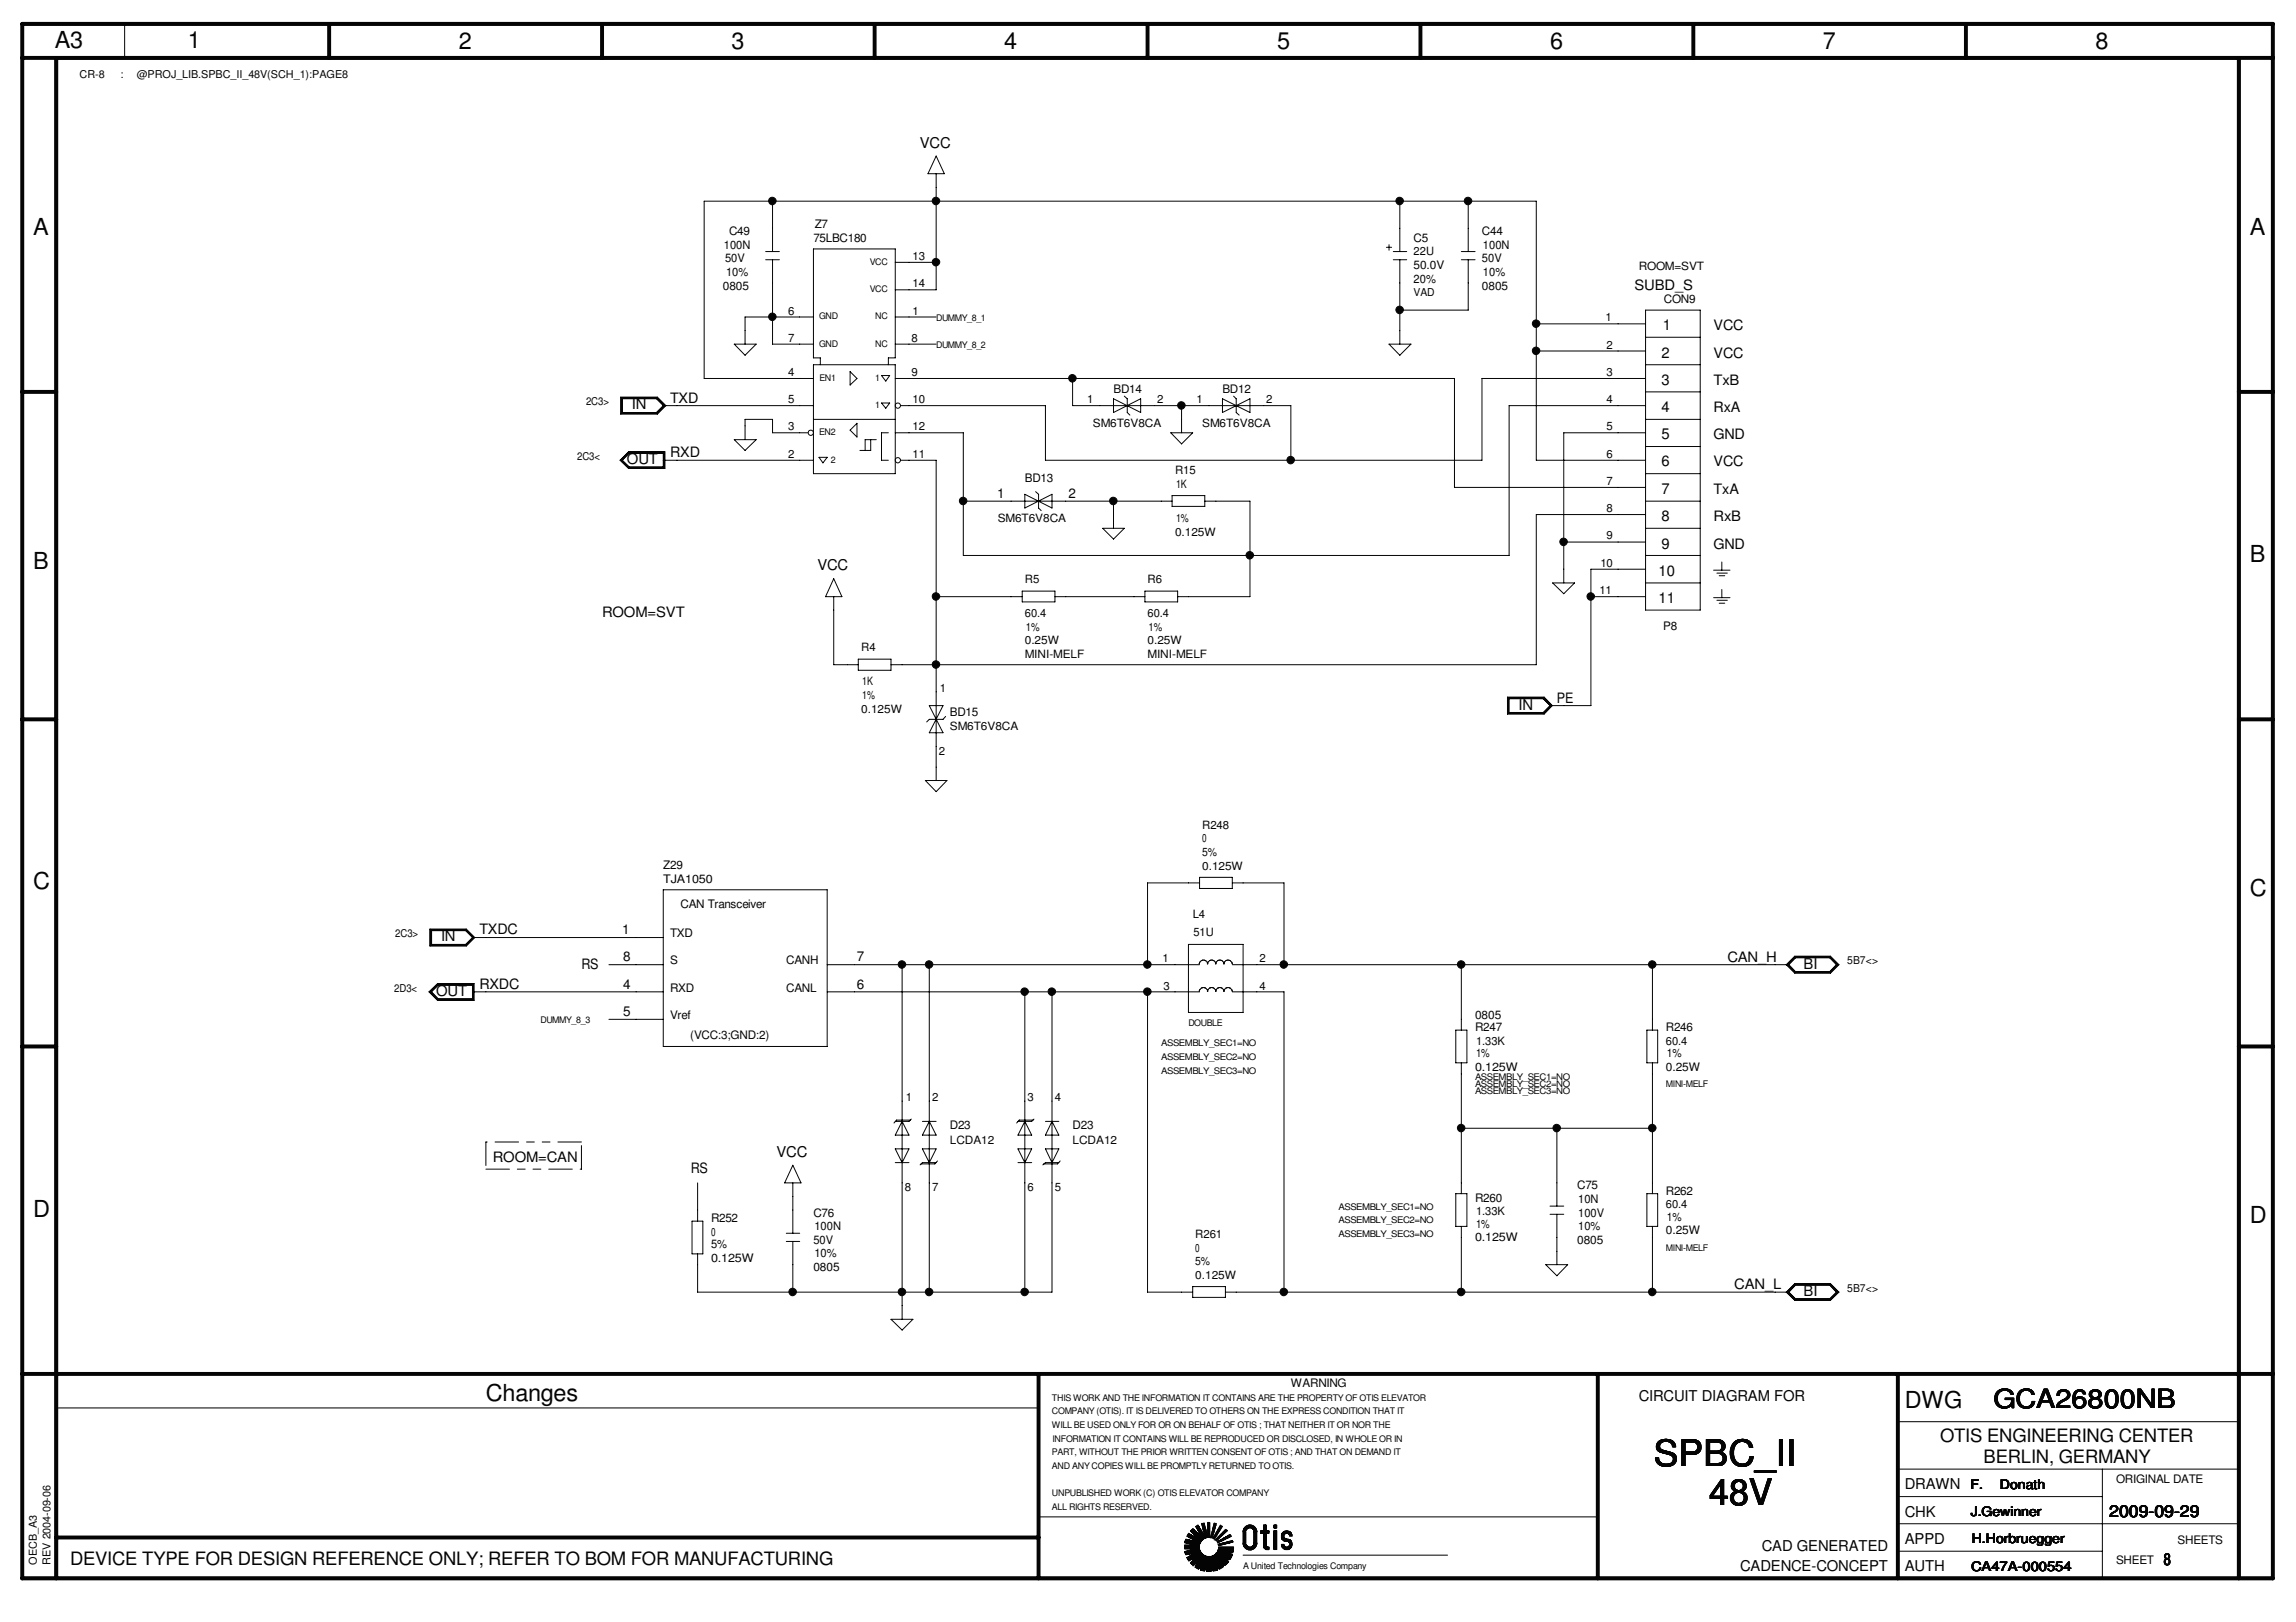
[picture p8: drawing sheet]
<svg xmlns="http://www.w3.org/2000/svg" width="297mm" height="210mm" viewBox="0 0 297 210" stroke-linecap="round" stroke-linejoin="round" font-family="sans-serif">
<defs><g id="words">
<g font-size="4.7" fill="#040503">
<text x="213.9" y="189.7">SPBC_II</text>
<text x="221.1" y="194.8">48V</text>
</g>
<text font-size="3.4" fill="#040503" x="257.9" y="182.2">GCA26800NB</text>
<g font-size="3" fill="#040503">
<text x="7.1" y="6.2">A3</text>
<text x="24.3" y="6.2">1</text>
<text x="59.3" y="6.4">2</text>
<text x="94.7" y="6.4">3</text>
<text x="129.9" y="6.4">4</text>
<text x="165.2" y="6.4">5</text>
<text x="200.5" y="6.4">6</text>
<text x="235.8" y="6.4">7</text>
<text x="271.1" y="6.4">8</text>
<text x="4.3" y="30.4">A</text>
<text x="291.1" y="30.4">A</text>
<text x="4.3" y="73.6">B</text>
<text x="291.1" y="72.7">B</text>
<text x="4.3" y="115.1">C</text>
<text x="291.1" y="116">C</text>
<text x="4.3" y="157.4">D</text>
<text x="291.1" y="158.3">D</text>
<text x="62.9" y="181.3">Changes</text>
<text x="246.4" y="182.2">DWG</text>
</g>
<g font-size="2.4" fill="#040503">
<text x="251" y="186.6">OTIS ENGINEERING CENTER</text>
<text x="256.6" y="189.3">BERLIN, GERMANY</text>
<text x="9.1" y="202.5">DEVICE TYPE FOR DESIGN REFERENCE ONLY; REFER TO BOM FOR MANUFACTURING</text>
</g>
<g font-size="2.2" fill="#040503">
<text x="272.9" y="196.3">2009-09-29</text>
<text x="279.9" y="202.5">8</text>
</g>
<g font-size="1.9" fill="#040503">
<text x="119" y="19.1">VCC</text>
<text x="211.5" y="37.5">SUBD_S</text>
<text x="215" y="46.3">2</text>
<text x="215.1" y="42.8">1</text>
<text x="221.7" y="46.3">VCC</text>
<text x="221.7" y="42.8">VCC</text>
<text x="81.7" y="53">IN</text>
<text x="86.7" y="52.1">TXD</text>
<text x="215" y="49.8">3</text>
<text x="215" y="53.3">4</text>
<text x="221.7" y="53.3">RxA</text>
<text x="221.7" y="49.8">TxB</text>
<text x="86.7" y="59.1">RXD</text>
<text x="215" y="56.9">5</text>
<text x="221.7" y="56.9">GND</text>
<text x="81.1" y="60">OUT</text>
<text x="215" y="60.4">6</text>
<text x="215" y="63.9">7</text>
<text x="221.7" y="63.9">TxA</text>
<text x="221.7" y="60.4">VCC</text>
<text x="215" y="67.4">8</text>
<text x="215" y="71">9</text>
<text x="221.7" y="67.4">RxB</text>
<text x="221.7" y="71">GND</text>
<text x="105.7" y="73.8">VCC</text>
<text x="214.6" y="74.5">10</text>
<text x="77.9" y="79.8">ROOM=SVT</text>
<text x="214.6" y="78">11</text>
<text x="196.5" y="91.8">IN</text>
<text x="201.4" y="90.9">PE</text>
<text x="57.1" y="121.8">IN</text>
<text x="62" y="120.9">TXDC</text>
<text x="75.2" y="125.3">RS</text>
<text x="223.5" y="124.5">CAN_H</text>
<text x="233.3" y="125.3">BI</text>
<text x="56.4" y="128.9">OUT</text>
<text x="62" y="128">RXDC</text>
<text x="100.5" y="149.7">VCC</text>
<text x="63.8" y="150.4">ROOM=CAN</text>
<text x="89.4" y="151.8">RS</text>
<text x="224.4" y="166.8">CAN_L</text>
<text x="233.3" y="167.7">BI</text>
<text x="212" y="181.3">CIRCUIT DIAGRAM FOR</text>
<text x="246.4" y="196.3">CHK</text>
<text x="246.4" y="192.7">DRAWN</text>
<text x="225.1" y="203.3">CADENCE-CONCEPT</text>
<text x="227.9" y="200.7">CAD GENERATED</text>
<text x="246.4" y="203.3">AUTH</text>
<text x="246.4" y="199.8">APPD</text>
</g>
<g font-size="1.7" fill="#040503">
<text x="129" y="64.4">1</text>
<text x="138.2" y="64.4">2</text>
<text x="80.5" y="120.9">1</text>
<text x="80.6" y="124.4">8</text>
<text x="110.9" y="124.4">7</text>
<text x="80.6" y="131.4">5</text>
<text x="80.6" y="127.9">4</text>
<text x="110.9" y="127.9">6</text>
<text x="254.9" y="192.7">F.</text>
<text x="255" y="196.2">J.Gewinner</text>
<text x="258.7" y="192.7">Donath</text>
<text x="255" y="203.3">CA47A-000554</text>
<text x="255.1" y="199.7">H.Horbruegger</text>
</g>
<g font-size="1.5" fill="#040503">
<text x="105.4" y="29.5">Z7</text>
<text x="93.6" y="32.2">100N</text>
<text x="93.8" y="33.9">50V</text>
<text x="93.9" y="35.7">10%</text>
<text x="94.3" y="30.4">C49</text>
<text x="105.2" y="31.3">75LBC180</text>
<text x="118.1" y="33.7">13</text>
<text x="182.9" y="31.3">C5</text>
<text x="182.9" y="34.8">50.0V</text>
<text x="182.9" y="33">22U</text>
<text x="191.7" y="30.4">C44</text>
<text x="191.7" y="33.9">50V</text>
<text x="191.9" y="32.2">100N</text>
<text x="191.9" y="35.7">10%</text>
<text x="212" y="34.9">ROOM=SVT</text>
<text x="93.5" y="37.5">0805</text>
<text x="102" y="40.7">6</text>
<text x="118.1" y="37.2">14</text>
<text x="118.1" y="40.7">1</text>
<text x="182.9" y="36.6">20%</text>
<text x="191.7" y="37.5">0805</text>
<text x="207.7" y="41.6">1</text>
<text x="215.3" y="39.2">CON9</text>
<text x="102" y="44.2">7</text>
<text x="117.9" y="44.2">8</text>
<text x="207.9" y="45.1">2</text>
<text x="102" y="48.6">4</text>
<text x="102" y="52.2">5</text>
<text x="117.9" y="48.6">9</text>
<text x="118.1" y="52.2">10</text>
<text x="140.7" y="52.2">1</text>
<text x="144.1" y="50.8">BD14</text>
<text x="149.7" y="52.2">2</text>
<text x="154.8" y="52.2">1</text>
<text x="158.2" y="50.8">BD12</text>
<text x="163.8" y="52.2">2</text>
<text x="207.9" y="52.2">4</text>
<text x="207.9" y="48.6">3</text>
<text x="102" y="55.7">3</text>
<text x="102" y="59.2">2</text>
<text x="118.1" y="59.2">11</text>
<text x="118.1" y="55.7">12</text>
<text x="141.4" y="55.2">SM6T6V8CA</text>
<text x="155.5" y="55.2">SM6T6V8CA</text>
<text x="207.9" y="59.2">6</text>
<text x="207.9" y="55.7">5</text>
<text x="132.6" y="62.3">BD13</text>
<text x="152" y="61.3">R15</text>
<text x="152.1" y="63.1">1K</text>
<text x="207.9" y="62.8">7</text>
<text x="129.1" y="67.6">SM6T6V8CA</text>
<text x="152" y="69.3">0.125W</text>
<text x="152.1" y="67.5">1%</text>
<text x="207.9" y="69.8">9</text>
<text x="207.9" y="66.3">8</text>
<text x="132.6" y="75.5">R5</text>
<text x="148.5" y="75.5">R6</text>
<text x="206.9" y="76.9">11</text>
<text x="207" y="73.4">10</text>
<text x="132.6" y="79.9">60.4</text>
<text x="132.6" y="83.4">0.25W</text>
<text x="132.7" y="81.7">1%</text>
<text x="148.5" y="79.9">60.4</text>
<text x="148.5" y="83.4">0.25W</text>
<text x="148.6" y="81.7">1%</text>
<text x="215.2" y="81.6">P8</text>
<text x="111.4" y="84.3">R4</text>
<text x="111.5" y="88.7">1K</text>
<text x="121.6" y="89.6">1</text>
<text x="132.6" y="85.2">MINI-MELF</text>
<text x="148.5" y="85.2">MINI-MELF</text>
<text x="111.4" y="92.2">0.125W</text>
<text x="111.5" y="90.5">1%</text>
<text x="122.9" y="94.4">SM6T6V8CA</text>
<text x="122.9" y="92.7">BD15</text>
<text x="121.5" y="97.7">2</text>
<text x="155.5" y="107.2">R248</text>
<text x="85.8" y="112.4">Z29</text>
<text x="155.5" y="109">0</text>
<text x="155.5" y="110.8">5%</text>
<text x="155.5" y="112.5">0.125W</text>
<text x="85.8" y="114.2">TJA1050</text>
<text x="88.1" y="117.6">CAN Transceiver</text>
<text x="154.3" y="118.8">L4</text>
<text x="86.7" y="124.8">S</text>
<text x="86.7" y="121.3">TXD</text>
<text x="101.7" y="124.8">CANH</text>
<text x="150.4" y="124.5">1</text>
<text x="154.4" y="121.1">51U</text>
<text x="162.9" y="124.5">2</text>
<text x="86.7" y="131.9">Vref</text>
<text x="86.7" y="128.3">RXD</text>
<text x="101.7" y="128.3">CANL</text>
<text x="150.5" y="128.1">3</text>
<text x="162.9" y="128.1">4</text>
<text x="190.8" y="131.9">0805</text>
<text x="89.3" y="134.5">(VCC:3;GND:2)</text>
<text x="190.8" y="133.4">R247</text>
<text x="191" y="135.2">1.33K</text>
<text x="191" y="136.8">1%</text>
<text x="215.5" y="133.4">R246</text>
<text x="215.5" y="135.2">60.4</text>
<text x="215.6" y="136.8">1%</text>
<text x="117.2" y="142.5">1</text>
<text x="120.6" y="142.5">2</text>
<text x="132.9" y="142.5">3</text>
<text x="136.5" y="142.5">4</text>
<text x="190.8" y="138.6">0.125W</text>
<text x="215.5" y="138.6">0.25W</text>
<text x="122.9" y="146.1">D23</text>
<text x="122.9" y="148">LCDA12</text>
<text x="138.8" y="146.1">D23</text>
<text x="138.8" y="148">LCDA12</text>
<text x="117" y="154.2">8</text>
<text x="120.6" y="154.2">7</text>
<text x="132.9" y="154.2">6</text>
<text x="136.5" y="154.2">5</text>
<text x="190.8" y="155.5">R260</text>
<text x="204" y="153.9">C75</text>
<text x="204.2" y="155.7">10N</text>
<text x="215.5" y="154.6">R262</text>
<text x="92" y="158.2">R252</text>
<text x="92" y="161.5">5%</text>
<text x="92" y="159.9">0</text>
<text x="105.2" y="161">50V</text>
<text x="105.2" y="157.4">C76</text>
<text x="105.4" y="159.2">100N</text>
<text x="154.6" y="160.2">R261</text>
<text x="154.6" y="162">0</text>
<text x="190.8" y="160.6">0.125W</text>
<text x="191" y="158.9">1%</text>
<text x="191" y="157.3">1.33K</text>
<text x="204" y="161">0805</text>
<text x="204.2" y="157.4">100V</text>
<text x="204.2" y="159.2">10%</text>
<text x="215.5" y="156.4">60.4</text>
<text x="215.5" y="159.7">0.25W</text>
<text x="215.6" y="158">1%</text>
<text x="92" y="163.3">0.125W</text>
<text x="105.2" y="164.5">0805</text>
<text x="105.4" y="162.7">10%</text>
<text x="154.6" y="165.5">0.125W</text>
<text x="154.6" y="163.7">5%</text>
<text x="167" y="179.5">WARNING</text>
<text x="273.8" y="191.9">ORIGINAL DATE</text>
<text x="273.8" y="202.4">SHEET</text>
<text x="281.7" y="199.8">SHEETS</text>
</g>
<g font-size="1.4" fill="#040503">
<text x="10.3" y="10.1">CR-8</text>
<text x="15.6" y="10.1">:</text>
<text x="17.7" y="10.1">@PROJ_LIB.SPBC_II_48V(SCH_1):PAGE8</text>
<text x="182.9" y="38.3">VAD</text>
<text x="75.8" y="52.5">2C3&gt;</text>
<text x="74.7" y="59.5">2C3&lt;</text>
<text x="51.1" y="121.3">2C3&gt;</text>
<text x="239" y="124.8">5B7&lt;&gt;</text>
<text x="51" y="128.3">2D3&lt;</text>
<text x="239" y="167.2">5B7&lt;&gt;</text>
<text x="4.8" y="202.5" transform="rotate(-90 4.8 202.5)">OECB_A3</text>
<text x="6.5" y="202.5" transform="rotate(-90 6.5 202.5)">REV 2004-09-06</text>
</g>
<g font-size="1.2" fill="#040503">
<text x="112.5" y="34.3">VCC</text>
<text x="106" y="41.3">GND</text>
<text x="112.5" y="37.8">VCC</text>
<text x="113.2" y="41.3">NC</text>
<text x="121.1" y="41.5">DUMMY_8_1</text>
<text x="106" y="44.9">GND</text>
<text x="113.2" y="44.9">NC</text>
<text x="121.1" y="45">DUMMY_8_2</text>
<text x="106" y="49.3">EN1</text>
<text x="113.2" y="52.8">1</text>
<text x="113.2" y="49.3">1</text>
<text x="106" y="56.3">EN2</text>
<text x="107.5" y="59.9">2</text>
<text x="69.9" y="132.4">DUMMY_8_3</text>
<text x="150.2" y="137.2">ASSEMBLY_SEC2=NO</text>
<text x="150.2" y="135.4">ASSEMBLY_SEC1=NO</text>
<text x="153.8" y="132.8">DOUBLE</text>
<text x="150.2" y="138.9">ASSEMBLY_SEC3=NO</text>
<text x="190.8" y="141.6">ASSEMBLY_SEC3=NO</text>
<text x="190.8" y="140.7">ASSEMBLY_SEC2=NO</text>
<text x="190.8" y="139.8">ASSEMBLY_SEC1=NO</text>
<text x="215.5" y="140.7">MINI-MELF</text>
<text x="173.2" y="160.1">ASSEMBLY_SEC3=NO</text>
<text x="173.2" y="158.3">ASSEMBLY_SEC2=NO</text>
<text x="173.2" y="156.5">ASSEMBLY_SEC1=NO</text>
<text x="215.5" y="161.9">MINI-MELF</text>
<text x="136.1" y="183">COMPANY (OTIS). IT IS DELIVERED TO OTHERS ON THE EXPRESS CONDITION THAT IT</text>
<text x="136.1" y="184.8">WILL BE USED ONLY FOR OR ON BEHALF OF OTIS ; THAT NEITHER IT OR NOR THE</text>
<text x="136.1" y="181.3">THIS WORK AND THE INFORMATION IT CONTAINS ARE THE PROPERTY OF OTIS ELEVATOR</text>
<text x="136.1" y="190.1">AND ANY COPIES WILL BE PROMPTLY RETURNED TO OTIS.</text>
<text x="136.1" y="188.3">PART, WITHOUT THE PRIOR WRITTEN CONSENT OF OTIS ; AND THAT ON DEMAND IT</text>
<text x="136.2" y="186.6">INFORMATION IT CONTAINS WILL BE REPRODUCED OR DISCLOSED, IN WHOLE OR IN</text>
<text x="136.1" y="193.6">UNPUBLISHED WORK (C) OTIS ELEVATOR COMPANY</text>
<text x="136.1" y="195.4">ALL RIGHTS RESERVED.</text>
<text x="160.8" y="203">A United Technologies Company</text>
</g>
</g></defs>
<g fill="none" stroke="#040503" stroke-width=".51">
<path d="M2.9 3.1h291.1v201.2h-291.1zM2.9 7.5h291.1M7.3 7.5v196.8M42.6 3.1v4.4M77.9 3.1v4.4M113.2 3.1v4.4M148.5 3.1v4.4M183.8 3.1v4.4M219.1 3.1v4.4M254.3 3.1v4.4M289.6 7.5v196.8M2.9 50.7h4.4"/>
<path d="M289.6 50.7h4.4M2.9 93.1h4.4M289.6 93.1h4.4M2.9 135.4h4.4M289.6 135.4h4.4M2.9 177.8h291.1M134.4 177.8v26.5M206.7 177.8v26.5M245.5 177.8v26.5M7.3 199h127.1"/>
</g>
<path d="M62.9 147.8v3.5M62.9 151.3h12.3M75.2 147.8h-12.3M75.2 151.3v-3.5" fill="none" stroke="#040503" stroke-width=".13" stroke-dasharray="3 1 1 1 1 1"/>
<g fill="none" stroke="#040503" stroke-width=".13">
<path d="M3 3.3h290.9v200.8h-290.9zM16.1 3.1v4.4M99.1 33.6h1.7M99.1 32.6h1.7M99.9 33.6v10.9h5.3M99.9 26v6.6M115.8 34h5.3M121.1 22.5v15h-5.3M121.1 20.2l1.1 2.3h-2.1zM179.4 32h.6M179.7 31.7v.7M180.3 33.6h1.7"/>
<path d="M180.3 32.6h1.7M181.1 26v6.6M181.1 33.6v10.9M189.1 33.6h1.7M189.1 32.6h1.7M189.9 33.6v6.5h-8.8M189.9 26v6.6M80.2 59.6l1.1-1.1h4.7v2.1h-4.7zM80.3 51.4h4.7l1.1 1.1-1.1 1.1h-4.7zM80.4 51.5h4.6l1 1-1 1h-4.6zM80.5 51.5h4.5l.9 1-.9 .9h-4.5zM80.5 59.6l.9-.9h4.4v1.7h-4.4z"/>
<path d="M80.5 51.6h4.4l.9 .9-.9 .9h-4.4zM81.3 58.5h4.7v2.1h-4.7l-1-1zM81.4 58.6h4.5v1.9h-4.5l-1-.9zM85.8 59.6h19.4M85.8 52.5h19.4M95 56.9h2.8l-1.4 1.4zM95 44.5h2.8l-1.4 1.5zM104.5 56h-4.6v-1.7h-3.5v2.6M105.2 49h-14.1v-23h107.7v33.6h14.1M105.2 47.2h10.6v14.1h-10.6zM105.2 54.3h10.6M105.2 41h-8.8v3.5"/>
<path d="M106 59.2h1l-.5 .7zM106.1 47.2v-.9h-.9v-14.1h10.6v14.1h-.9v.9M110 48.1l.9 .9-.9 .8zM110.9 54.8v1.8l-.9-.9zM112.6 56.9v1.4h-1.4M113.4 56.9h-1.5v1.4M114 48.6h1.1l-.5 .7zM114 52.2h1.1l-.5 .6zM114.9 56h-.9v3.6h.9M115.8 49h72.4v14.1h24.7M115.8 44.5h5.3M115.8 41h5.3"/>
<path d="M116.5 59.6h4.6v33.4M138.8 49v3.5h7M144.1 51.6l3.5 1.8v-1.8l-3.5 1.8zM145.5 51.3l.3 .3v1.8l.4 .3M145.9 52.5h14M151.5 56h2.8l-1.4 1.4zM152.9 52.5v3.5M158.2 51.6l3.5 1.8v-1.8l-3.5 1.8zM159.6 51.3l.3 .3v1.8l.4 .3M160 52.5h7v7.1M179.7 44.5h2.8l-1.4 1.5zM198.8 45.4h14.1"/>
<path d="M198.8 41.9h14.1M212.9 40.1h7.1v38.9h-7.1zM212.9 52.5h-17.7v19.4h-70.6v-15.9h-8.8M212.9 49h-21.2v10.6h-56.4v-7.1h-18.8M212.9 56h-10.6v19.4M212.9 57.8h7.1M212.9 54.3h7.1M212.9 50.7h7.1M212.9 47.2h7.1M212.9 43.6h7.1M107.9 74.9l1 2.3h-2.1zM107.9 77.2v8.8h3.1"/>
<path d="M121.1 77.2h11.1M124.6 64.9h9.7M132.2 76.5h4.3v1.4h-4.3zM132.6 64v1.7l3.5-1.7v1.7zM134 63.6l.4 .4v1.7l.3 .4M134.4 64.9h17.2M136.5 77.2h11.6M142.7 68.4h2.8l-1.4 1.4zM144.1 64.9v3.5M148.1 76.5h4.3v1.4h-4.3zM151.6 64.1h4.3v1.4h-4.3zM155.9 64.9h5.8v12.3h-9.3"/>
<path d="M200.9 75.4h2.8l-1.4 1.4zM202.3 70.1h10.6M205.8 77.2h7.1M212.9 73.7h-7.1v17.6h-5.3M212.9 75.4h7.1M212.9 71.9h7.1M212.9 68.4h7.1M212.9 66.6h-14.1v19.4h-83.5M212.9 64.9h7.1M212.9 61.3h7.1M221.7 73.8h2.1M221.7 77.3h2.1"/>
<path d="M222.1 74.2h1.4M222.1 77.7h1.4M222.4 74.5h.7M222.4 78.1h.7M222.8 72.7v1.1M222.8 76.3v1M111 85.3h4.3v1.4h-4.3zM120.2 91.3h1.8l-1.8 3.5h1.8zM121.1 93.1v7.9M122.3 92.7l-.3 .4h-1.8l-.3 .3M195 90.2h4.8l1 1.1-1 1.1h-4.8zM195.1 90.3h4.6l1 1-1 1h-4.6z"/>
<path d="M195.2 90.4h4.5l.9 .9-.9 1h-4.5zM195.2 90.4h4.4l.9 .9-.9 .9h-4.4zM85.8 115.1h21.2v20.3h-21.2zM119.7 101h2.8l-1.4 1.4zM155.2 113.5h4.2v1.5h-4.2zM155.2 114.3h-6.7v10.5M159.4 114.3h6.7v10.5M55.5 128.4l1.1-1.1h4.7v2.2h-4.7zM55.6 120.2h4.7l1.1 1.1-1.1 1.1h-4.7zM55.6 128.4l1-1.1h4.7v2.1h-4.7zM55.7 120.3h4.6l1 1-1 1h-4.6zM55.7 128.4l1-1h4.5v1.9h-4.5z"/>
<path d="M55.7 120.4h4.6l.9 .9-.9 1h-4.6zM55.8 120.4h4.4l.9 .9-.9 .9h-4.4zM55.8 128.4l.9-.9h4.4v1.7h-4.4zM61.1 128.4h24.7M61.1 121.3h24.7M78.8 124.8h7M78.8 131.9h7M107 128.4h48.2M107 124.8h48.2M116.7 124.8v45.9M120.2 124.8v42.4M132.6 128.4v38.8"/>
<path d="M136.1 128.4v38.8h-45.8v-4.9M148.5 128.4v38.8h5.8M153.8 122.2h7v8.8h-7zM155.3 128l-.2 .3M155.3 124.4l-.2 .4M155.7 127.8l-.3 .1M155.7 124.2l-.3 .2M155.7 127.8l.4 .2M155.7 124.2l.4 .2M156.1 124.5l.1 .3M156.1 128l.1 .3M156.4 128l-.2 .3"/>
<path d="M156.4 124.4l-.2 .4M156.8 127.8l-.4 .1M156.8 124.2l-.4 .2M156.8 127.8l.3 .2M156.8 124.2l.3 .2M157.2 128l.1 .3M157.2 124.5l.1 .3M157.4 124.4l-.1 .4M157.4 128l-.1 .3M157.8 127.8l-.3 .1M157.8 124.2l-.3 .2M157.9 127.8l.3 .2"/>
<path d="M157.9 124.2l.3 .2M158.2 128l.2 .3M158.2 124.5l.2 .3M158.5 124.4l-.2 .4M158.5 128l-.2 .3M158.9 127.8l-.4 .1M158.9 124.2l-.4 .2M158.9 127.8l.4 .2M158.9 124.2l.4 .2M159.3 128l.1 .3M159.3 124.5l.1 .3M159.4 128.4h6.7v38.8"/>
<path d="M159.4 124.8h72M188.3 133.3h1.5v4.2h-1.5zM189.1 124.8v8.5M189.1 137.5v17M213.1 133.3h1.4v4.2h-1.4zM213.8 124.8v8.5M213.8 137.5v17M231.1 124.8l1.1-1.1h4.6l1.1 1.1-1.1 1.1h-4.6zM231.2 124.8l1-1h4.6l1 1-1 1.1h-4.6zM231.3 124.8l1-.9h4.4l1 .9-1 1h-4.4zM232.3 124h4.4l.9 .8-.9 .9h-4.4l-.9-.9zM89.5 158h1.4v4.3h-1.4z"/>
<path d="M90.3 153.1v4.9M101.7 159.6h1.8M102.6 150.8l1 2.3h-2.1zM102.6 153.1v6.5M115.8 150.5h1.8M115.8 148.7h1.8l-.9 1.8zM116.7 145.1l.9 1.8h-1.8zM117.8 144.9h-1.8l-.3 .4M117.9 144.8l-.3 .3h-1.8M119.3 145.1h1.8M119.3 148.7h1.8l-.9 1.8zM120.2 145.1l.9 1.8h-1.8z"/>
<path d="M121.1 150.5h-1.8l-.3 .2M121.3 150.2l-.4 .4h-1.7M131.7 150.5h1.8M131.7 148.7h1.8l-.9 1.8zM132.6 145.1l.9 1.8h-1.8zM133.6 144.9h-1.7l-.4 .4M133.8 144.8l-.3 .3h-1.8M135.3 145.1h1.7M135.3 148.7h1.7l-.9 1.8zM136.1 145.1l.9 1.8h-1.7zM137 150.5h-1.7l-.4 .2M137.2 150.2l-.4 .4h-1.8"/>
<path d="M188.3 154.5h1.5v4.2h-1.5zM189.1 158.7v8.5M189.1 146h24.7M200.5 157.1h1.8M200.5 156.1h1.8M201.4 146v10.1M201.4 157.1v6.6M213.1 154.5h1.4v4.2h-1.4zM213.8 158.7v8.5M101.7 160.7h1.8M102.6 160.7v6.5M115.3 170.7h2.8l-1.4 1.4z"/>
<path d="M154.3 166.5h4.2v1.4h-4.2zM158.5 167.2h72.9M200 163.7h2.8l-1.4 1.4zM231.1 167.2l1.1-1.1h4.6l1.1 1.1-1.1 1.1h-4.6zM231.2 167.2l1-1h4.6l1 1-1 1h-4.6zM231.3 167.2l1-1h4.4l1 1-1 .9h-4.4zM232.3 166.3h4.4l.9 .9-.9 .9h-4.4l-.9-.9zM7.3 182.2h127.1M134.4 196.3h72.3M153.2 199.9h2M153.2 200h2M153.3 199.5h1.5"/>
<path d="M153.3 199.5h1.3M153.3 199.6h2M153.3 199.6h2.1M153.3 199.4h.9M153.3 199.4h1M153.3 199.3h.8M153.4 199.3h.4M153.4 199.3h.5M153.4 199.2h.1M153.5 199.7h1.8M153.5 198.8l1.4 .8-1.5-.4M153.6 198.8h.7"/>
<path d="M153.6 198.8h.8M153.6 198.7h.7M153.6 198.7h.6M153.7 198.6h.4M153.7 198.8h.8M153.7 198.6h.3M153.7 198.5h.2M153.8 198.5h.1M153.8 198.9h.8M153.8 199.7h1.4M153.9 199h.8M153.9 199h.9"/>
<path d="M153.9 199.8h1.3M154 199.1h.9M154 198.2h.6M154 198.1h.6M154.1 198h.5M154.1 198.2h.6M154.1 198.2h.7M154.1 198h.4M154.1 199.1h.9M154.1 199.8h1.1M154.2 198.3h.6M154.2 198h.2"/>
<path d="M154.2 197.9h.2M154.2 199.1h.8M154.3 198.3h.5M154.3 197.9h.1M154.3 199.2h.8M154.3 198.4h.6M154.3 199.9h.9M154.3 199.3h1.3M154.4 198.5h.6M154.5 198.5h.5M154.5 199.9h.7M154.5 198.6h.6"/>
<path d="M154.5 199.3h1.1M154.6 198.6h.6M154.6 199.3h.9M154.6 198.1h-.6l1.2 1.2-1.4-.9M154.6 198.7h.6M154.6 199.4h.9M154.7 197.5l.9 1.6-1.3-1.3M154.7 198.8h.6M154.7 199.4h.7M154.7 197.5h.4M154.7 197.6h.4M154.8 197.5h.3"/>
<path d="M154.8 197.6h.3M154.8 197.7h.4M154.8 198.8h.6M154.8 199.5h.6M154.8 197.4h.3M154.8 197.8h.4M154.9 197.8h.4M154.9 198.9h.5M154.9 199.5h.5M154.9 197.4h.1M154.9 197.9h.4M154.9 198h.4"/>
<path d="M154.9 199h.6M155 197.4h.1M155 198h.4M155 198.1h.4M155 199.1h1M155 199h.5M155.1 198.2h.4M155.1 198.2h.3M155.1 199.1h.7M155.1 198.3h.5M155.1 198.3h.4M155.1 199.2h.6"/>
<path d="M155.2 198.4h.4M155.2 199.2h.5M155.2 198.5h.4M155.3 198.5h.4M155.3 198.6h.4M155.3 199.6h-2l1.5 .3M155.4 198.7h.3M155.4 198.8h.4M155.4 198.7h.4M155.5 197.2h.3M155.5 197.3h.3M155.5 198.9h.4"/>
<path d="M155.5 197.4h.3M155.5 199h1.4M155.6 197.5h.3M155.6 197.6h.3M155.6 199h.5M155.6 197.7h.3M155.6 197.7h.4M155.6 197.8h.4M155.6 197.9h.4M155.7 198h.3M155.7 197.9h.3M155.7 198.2h.3"/>
<path d="M155.7 198.1h.3M155.7 197.1l.5 1.8v-1.9h.3v2M155.7 198.3h.4M155.8 197.1h-.4l.5 1.9-.9-1.6M155.8 198.4h.3M155.8 198.3h.3M155.8 198.6h.4M155.8 198.5h.3M155.8 198.7h.4M155.9 198.8h.3M155.9 198.8h.6M155.9 198.9h.6"/>
<path d="M155.9 198.9h1M156.2 197.5h.3M156.2 197.4h.3M156.2 198.2h.3M156.2 197.2h.3M156.2 197.3h.3M156.2 197.1h.3M156.2 198.4h.3M156.2 198.3h.3M156.2 198.6h.3M156.2 198.5h.3M156.2 198h.3"/>
<path d="M156.2 197.6h.3M156.2 197.7h.3M156.2 197.8h.3M156.2 198.1h.3M156.2 197.9h.3M156.2 198.8h.3M156.2 198.7h.3M156.5 199h.3M156.7 198.6h.2M156.7 198.8h.2M156.7 198.7h.2M156.7 198.9h.2"/>
<path d="M156.7 198.5h.3M156.8 198.4h.2M156.8 198.5h.2M156.8 198.2h.3M156.8 198.3h.3M156.8 198.1h.3M156.9 198h.2M156.9 197.8h.3M156.9 197.9h.3M156.9 197.9h.2M156.9 197.7h.3M157 197.5h.3"/>
<path d="M157 197.6h.3M157 197.6h.2M157 199h.2M157 199.1h.1M157 197.4h.3M157 198.9h.3M157.1 197.2h.2M157.1 197.3h.2M157.1 198.9h.2M157.1 199.1h.1M157.1 197.1h.1M157.1 199.2h.1"/>
<path d="M157.1 197.1h.2M157.1 198.8h.2M157.1 197.1l-.5 1.9M157.1 198.7h.3M157.2 198.6h.3M157.3 198.5h.2M157.3 199.3h.2M157.3 198.4h.3M157.3 199.2h.3M157.3 199.3h.1M157.3 198.3h.3M157.3 199.1h.3"/>
<path d="M157.3 199.4h.1M157.3 197.1l-.5 2M157.4 198.2h.3M157.4 198.3h.2M157.4 199.1h.3M157.5 198.2h.2M157.5 198.1h.2M157.5 199.6h.2M157.5 198h.3M157.5 198h.4M157.5 198.1h.3M157.5 199h.3"/>
<path d="M157.5 199.6h.1M157.5 199.5h.4M157.6 198h.3M157.6 198.9h.3M157.6 197.9h.3M157.6 199.9h.6M157.6 199.9h.3M157.6 197.8h.3M157.6 198.8h.4M157.6 199.4h.4M157.6 200h.2M157.7 197.6h.4"/>
<path d="M157.7 197.7h.3M157.7 198.8h.4M157.7 198.8h.3M157.7 199.8h.8M157.7 199.4h.4M157.8 197.6h.3M157.8 198.7h.3M157.8 199.3h.4M157.8 197.5h.4l-1.1 1.7M157.8 197.5h.3M157.8 198.7h.4M157.9 197.4h.1"/>
<path d="M157.9 198.6h.3M157.9 199.3h.3M157.9 197.4l-1 1.7h.3M157.9 199.3h.5M157.9 199.8h.8M157.9 198.5h.4M158 198.5h.3M158 199.7h.8M158 198.5h.4M158 199.2h.5M158.1 198.4h.3M158.1 199.2h.4"/>
<path d="M158.2 199.7h.8M158.2 198.4h.3M158.2 198.3h.3M158.2 199.1h.4M158.2 198.3h.4M158.2 199.1h.5M158.2 198.2h.4M158.3 198.2h.4M158.3 199.1h.5M158.4 198.2h.3M158.4 198.1h.3M158.4 199h.5"/>
<path d="M158.4 198.1h.4l-1.5 1.3M158.4 199.6h.8M158.5 198h.2M158.5 199h.5M158.5 198.9h.5M158.6 198h.1M158.6 198.9h.5M158.6 197.9l-1.4 1.4h.3M158.6 199.6h.7M158.6 198.8h.7l-1.8 .9M158.7 199.6h.8l-1.9 .4M158.8 198.8h.5"/>
<path d="M158.8 199.5h.7M158.9 198.7h.4M159 198.7h.2M159 199.5h.5M159 198.6h.2M159.1 198.6l-1.6 .9h.3M159.3 199.4h.2M159.5 199.3l-1.9 .6h.8M160.8 198.2h.4v1.5h-.4zM160.8 198.2h.4M160.8 199.8h.4M160.9 198l-.1 .2h.4"/>
<path d="M160.9 198.2v1.5M160.9 199.9v.1M160.9 198h.3M160.9 198.1h.3M160.9 199.9h.3M160.9 199.8h.3M160.9 197.9h.4M160.9 198h.4M160.9 200h.4M160.9 197.8v.2M160.9 197.8h.1M160.9 197.8h.6"/>
<path d="M160.9 197.8h.5M160.9 197.9h.5M161 197.7l-.1 .1M161 198.2v1.5M161 197.7h1.4M161.1 197.6l-.1 .1M161.1 197.7h1.2M161.1 198.2v1.5M161.1 197.6l1.2-.1v.1M161.1 197.6h1.2M161.2 199.7h-.4l.1 .2M161.2 197.6h1.1"/>
<path d="M161.2 197.5h1M161.3 197.4l.8 .1M161.5 197.4h.4M161.9 197.8h.5M162 197.8h.5M162 197.4h-.6l-.1 .1M162 197.9h.5M162.1 197.9h.4M162.1 198h.4M162.1 200h.4M162.2 198h.4M162.2 199.9h.4"/>
<path d="M162.2 198.2h.4v1.5h-.4zM162.2 199.7h.4v.2M162.2 198.2h.4M162.2 198.1h.4M162.2 199.8h.4M162.3 198.2v1.5M162.4 197.7h.1M162.4 198.2v1.5M162.4 197.7l.1 .1M162.5 197.8v.1M162.5 198.2v1.5M162.5 197.9l.1 .1"/>
<path d="M162.6 198v.2h-.4M162.6 198.2v1.5M162.6 199.9l-.1 .1M163.1 198.2h1.1M163.1 198.4h1.1M163.1 198.3h1.1M163.1 198.1h1.1M163.5 197.4v2.6h.3v-2.6M163.5 197.4v2.6M163.6 197.4v2.6M163.7 197.4v2.6M163.8 197.4v2.6"/>
<path d="M164.8 197.4v.3M164.8 198.1v2.4M164.9 197.4v.3M164.9 198.1v2.4M165 197.4v.3M165 198.1v2.4M165.1 197.4v.3M165.1 198.1v2.4M165.2 197.4v.3M165.2 198.1v2.4M165.8 198.6h.4M165.8 198.8h.3"/>
<path d="M165.8 198.7h.3M165.8 198.7h.4M165.8 198.9h.3M165.8 199h.4M165.8 199.9h.3M165.8 200h.4M165.8 198.5h.4M165.8 198.5h.5M165.8 199.1h.4M165.8 199.1h.5M165.8 199.1h.7M165.8 199.2h.9"/>
<path d="M165.9 198.4h1.2M165.9 199.2h.9M165.9 198.4h1.1M165.9 199.3h1M165.9 198.3h1.1M166 198.3h1M166 199.3h1M166 198.2h.9M166 199.4h1M166.1 199.4h.9M166.2 198.2h.6M166.2 199.5h.9"/>
<path d="M166.2 198.1h.5M166.4 198.1h.1M166.7 198.5h.4M166.7 199.5h.4M166.7 199.6h.4M166.7 198.6h.4M166.8 199.7h.4M166.8 198.6h.4M166.8 199.6h.3M166.8 200h.4M166.8 198.8h.4M166.8 198.7h.4"/>
<path d="M166.8 199.9h.4M166.8 199.8h.4M245.5 197.2h44.1M245.5 190.1h44.1M245.5 184h44.1M245.5 193.7h26.5M272 190.1v14.2M7.1 204.3v-196.6h282.7v196.6M153.2 200.4h2M153.2 200.1h2M153.2 200.2h2M153.2 200.3h2"/>
<path d="M153.3 200.9h2.1M153.3 200.8h2.1M153.3 201h2.1M153.3 201h1M153.3 201h.9M153.4 201.2h.3M153.4 201.1h.6M153.4 201.1h.5M153.4 201.2l1.3-.2-1.2 .6h1.1M153.4 200.7h1.9M153.6 201.6h.8M153.6 201.7h.7"/>
<path d="M153.6 201.5h1M153.7 201.8h.4M153.7 201.8h.5M153.7 201.8h.3M153.7 201.9h.3M153.7 201.5h.9M153.7 201.5h1M153.7 200.7h1.6M153.8 201.9h.1M153.8 202h.1M153.8 201.4h5.5M153.8 202l1-.6-.8 .9h.7"/>
<path d="M153.8 200.7h1.4M153.9 201.4h2.2M154 200.6h1.2M154 201.3h1.9M154 202.3h.7M154 202.2h.8M154 201.3h1.8M154.1 202.4h.5M154.1 200.6h1.1M154.1 202.1h.8M154.1 201.3h1.7M154.1 202.2h.8"/>
<path d="M154.2 202.1h.7M154.2 201.2h1.5M154.2 202.5h.3M154.2 202.1h.8M154.3 200.5h.9M154.3 201.2h1.4M154.3 202.5h.2M154.3 202h4.6M154.3 202.6h.1M154.3 202h4.5M154.3 201.9h4.5M154.3 201.9h4.4"/>
<path d="M154.3 202.6l.8-.6-.5 .8M154.3 201.1h1.3M154.4 201.8h4.3M154.4 201.1h1.2M154.5 200.5h.7M154.5 201.8h4.1M154.5 201h1M154.6 201h.9M154.6 201.7h4M154.6 201.7h3.9M154.6 201.6h4.7M154.6 200.4l-1.3 .4h2"/>
<path d="M154.6 202.9h.6M154.6 202.8h.6M154.7 202.7h.6M154.7 201.5h4.6M154.7 202.6h.7M154.8 202.5h.6M154.8 202.6h.6M154.8 202.9h.3M154.8 201.5h4.5M154.8 202.4h.7M154.9 202.4h.6M154.9 203h.2"/>
<path d="M154.9 202.3h3.1M154.9 202.2h3.1M155 203h.1M155 202.1h3.9M155 202.2h3.9M155 203.1l.6-.8-.3 .9M155.3 203.2h.6M155.4 203.1h.5M155.4 203.2h.5M155.4 202.9h.6M155.4 203h.6M155.4 202.8h.6"/>
<path d="M155.4 202.6h.6M155.4 202.7h.6M155.5 202.6h.5M155.5 202.4h2.6M155.5 202.5h2.7M155.5 202.5h1.8M155.6 202.4h2.4M155.6 202.4h2.5M155.6 203.3h.2M155.8 203.3l.3-.8v.9M156.1 203.1h.6M156.1 202.6h1.2"/>
<path d="M156.1 202.9h.6M156.1 203h.6M156.1 203.3h.6M156.1 202.6h.6M156.1 202.7h.6M156.1 202.8h.6M156.1 203.2h.6M156.2 203.4h.3M156.7 202.6h.6M156.7 202.7h.6M156.7 201.4h2.7M156.8 202.7h.6"/>
<path d="M156.8 202.8h.6M156.8 202.9h.6M156.8 203h.6M156.9 203.1h.6M156.9 203h.6M156.9 203.2h.6M156.9 201.3h2.5M156.9 203.3h.3M156.9 203.2h.5M156.9 203.2h.4M157 203.3l-.3-.7v.8M157 201.3h2.4"/>
<path d="M157.1 201.3h2.3M157.1 201.2h2.3M157.3 201.1h2M157.3 201h1.7M157.3 201.1h1.9M157.3 201h1.8M157.3 202.5h.9M157.3 201h2.2M157.4 202.6h.8M157.4 200.9h2.1M157.5 202.7h.7M157.5 200.9h2"/>
<path d="M157.5 200.8h2M157.5 202.8h.7M157.5 200.7h2.1M157.6 200.6h2M157.6 202.9h.6M157.6 200.7h2M157.6 200.5h2M157.6 200.4h2M157.6 202.9h.4M157.6 202.9h.5M157.6 200.2h2M157.6 200.3h2"/>
<path d="M157.7 203h.2M157.8 203.1l-.5-.6 .2 .7M158 202.2h.9M158.1 202.3h.7M158.2 202.3h.6M158.2 202.4h.5M158.3 202.4h.4M158.4 202.5h.2M158.4 202.6h.1M158.5 202.6l-.6-.5 .4 .6h-.8M158.6 201.7h.6M158.7 201.7h.5"/>
<path d="M158.8 201.8h.4M158.8 201l.6 .2h-2.3M158.9 201.8h.3M159.1 201.8l-.6-.2 .5 .5h-4M160.8 201.3h26.5M160.9 200v.1M160.9 200.1l.1 .1M160.9 200.1h.5M160.9 200.1h.6M161 200.2v.1M161 200.2h.5M161 200.2h1.4"/>
<path d="M161.1 200.3l.1 .1h1.1M161.1 200.3h1.2M161.2 200.4h1M161.3 200.4h.8M161.4 200.5h.6M161.5 200.5l.2 .1M161.9 200.5l-.2 .1M161.9 200.2h.5M162 200.1h.5M162.4 200.2l-.1 .1M162.5 200.1l-.1 .1M162.5 200v.1"/>
<path d="M163.5 200.1h.3M163.5 200.1h.4M163.5 200.2h.4M163.5 200.2h.7M163.5 200.3h.7M163.6 200.4h.6M163.7 200.4h.5M163.7 200.5h.5M165.8 200.1h.4M165.8 200.2h.5M165.9 200.2h1.2M165.9 200.3h1.1"/>
<path d="M166 200.4h.9M166.1 200.4h.8M166.2 200.5h.6M166.2 200.5h.5M166.7 200.1h.4M166.7 200.2h.4M166.8 200h.3M245.5 200.7h26.5"/>
</g>
<circle cx="213.8" cy="167.2" r=".49" fill="#040503"/>
<circle cx="213.8" cy="167.2" r=".49" fill="none" stroke="#040503" stroke-width=".13"/>
<circle cx="99.9" cy="41" r=".49" fill="#040503"/>
<circle cx="99.9" cy="41" r=".49" fill="none" stroke="#040503" stroke-width=".13"/>
<circle cx="144" cy="64.8" r=".49" fill="#040503"/>
<circle cx="144" cy="64.8" r=".49" fill="none" stroke="#040503" stroke-width=".13"/>
<circle cx="121.1" cy="86" r=".49" fill="#040503"/>
<circle cx="121.1" cy="86" r=".49" fill="none" stroke="#040503" stroke-width=".13"/>
<circle cx="124.6" cy="64.8" r=".49" fill="#040503"/>
<circle cx="124.6" cy="64.8" r=".49" fill="none" stroke="#040503" stroke-width=".13"/>
<circle cx="121.1" cy="33.9" r=".49" fill="#040503"/>
<circle cx="121.1" cy="33.9" r=".49" fill="none" stroke="#040503" stroke-width=".13"/>
<circle cx="152.8" cy="52.5" r=".49" fill="#040503"/>
<circle cx="152.8" cy="52.5" r=".49" fill="none" stroke="#040503" stroke-width=".13"/>
<circle cx="132.6" cy="167.2" r=".49" fill="#040503"/>
<circle cx="132.6" cy="167.2" r=".49" fill="none" stroke="#040503" stroke-width=".13"/>
<circle cx="167" cy="59.5" r=".49" fill="#040503"/>
<circle cx="167" cy="59.5" r=".49" fill="none" stroke="#040503" stroke-width=".13"/>
<circle cx="189" cy="124.8" r=".49" fill="#040503"/>
<circle cx="189" cy="124.8" r=".49" fill="none" stroke="#040503" stroke-width=".13"/>
<circle cx="189" cy="146" r=".49" fill="#040503"/>
<circle cx="189" cy="146" r=".49" fill="none" stroke="#040503" stroke-width=".13"/>
<circle cx="189" cy="167.2" r=".49" fill="#040503"/>
<circle cx="189" cy="167.2" r=".49" fill="none" stroke="#040503" stroke-width=".13"/>
<circle cx="102.5" cy="167.2" r=".49" fill="#040503"/>
<circle cx="102.5" cy="167.2" r=".49" fill="none" stroke="#040503" stroke-width=".13"/>
<circle cx="116.7" cy="167.2" r=".49" fill="#040503"/>
<circle cx="116.7" cy="167.2" r=".49" fill="none" stroke="#040503" stroke-width=".13"/>
<circle cx="120.2" cy="167.2" r=".49" fill="#040503"/>
<circle cx="120.2" cy="167.2" r=".49" fill="none" stroke="#040503" stroke-width=".13"/>
<circle cx="120.2" cy="124.8" r=".49" fill="#040503"/>
<circle cx="120.2" cy="124.8" r=".49" fill="none" stroke="#040503" stroke-width=".13"/>
<circle cx="116.7" cy="124.8" r=".49" fill="#040503"/>
<circle cx="116.7" cy="124.8" r=".49" fill="none" stroke="#040503" stroke-width=".13"/>
<circle cx="166.1" cy="167.2" r=".49" fill="#040503"/>
<circle cx="166.1" cy="167.2" r=".49" fill="none" stroke="#040503" stroke-width=".13"/>
<circle cx="136.1" cy="128.3" r=".49" fill="#040503"/>
<circle cx="136.1" cy="128.3" r=".49" fill="none" stroke="#040503" stroke-width=".13"/>
<circle cx="132.6" cy="128.3" r=".49" fill="#040503"/>
<circle cx="132.6" cy="128.3" r=".49" fill="none" stroke="#040503" stroke-width=".13"/>
<circle cx="148.4" cy="128.3" r=".49" fill="#040503"/>
<circle cx="148.4" cy="128.3" r=".49" fill="none" stroke="#040503" stroke-width=".13"/>
<circle cx="148.4" cy="124.8" r=".49" fill="#040503"/>
<circle cx="148.4" cy="124.8" r=".49" fill="none" stroke="#040503" stroke-width=".13"/>
<circle cx="201.4" cy="146" r=".49" fill="#040503"/>
<circle cx="201.4" cy="146" r=".49" fill="none" stroke="#040503" stroke-width=".13"/>
<circle cx="213.8" cy="146" r=".49" fill="#040503"/>
<circle cx="213.8" cy="146" r=".49" fill="none" stroke="#040503" stroke-width=".13"/>
<circle cx="213.8" cy="124.8" r=".49" fill="#040503"/>
<circle cx="213.8" cy="124.8" r=".49" fill="none" stroke="#040503" stroke-width=".13"/>
<circle cx="198.7" cy="41.9" r=".49" fill="#040503"/>
<circle cx="198.7" cy="41.9" r=".49" fill="none" stroke="#040503" stroke-width=".13"/>
<circle cx="198.7" cy="45.4" r=".49" fill="#040503"/>
<circle cx="198.7" cy="45.4" r=".49" fill="none" stroke="#040503" stroke-width=".13"/>
<circle cx="202.3" cy="70.1" r=".49" fill="#040503"/>
<circle cx="202.3" cy="70.1" r=".49" fill="none" stroke="#040503" stroke-width=".13"/>
<circle cx="205.8" cy="77.2" r=".49" fill="#040503"/>
<circle cx="205.8" cy="77.2" r=".49" fill="none" stroke="#040503" stroke-width=".13"/>
<circle cx="189.9" cy="26" r=".49" fill="#040503"/>
<circle cx="189.9" cy="26" r=".49" fill="none" stroke="#040503" stroke-width=".13"/>
<circle cx="181.1" cy="26" r=".49" fill="#040503"/>
<circle cx="181.1" cy="26" r=".49" fill="none" stroke="#040503" stroke-width=".13"/>
<circle cx="181.1" cy="40.1" r=".49" fill="#040503"/>
<circle cx="181.1" cy="40.1" r=".49" fill="none" stroke="#040503" stroke-width=".13"/>
<circle cx="121.1" cy="26" r=".49" fill="#040503"/>
<circle cx="121.1" cy="26" r=".49" fill="none" stroke="#040503" stroke-width=".13"/>
<circle cx="138.7" cy="49" r=".49" fill="#040503"/>
<circle cx="138.7" cy="49" r=".49" fill="none" stroke="#040503" stroke-width=".13"/>
<circle cx="99.9" cy="26" r=".49" fill="#040503"/>
<circle cx="99.9" cy="26" r=".49" fill="none" stroke="#040503" stroke-width=".13"/>
<circle cx="161.7" cy="71.9" r=".49" fill="#040503"/>
<circle cx="161.7" cy="71.9" r=".49" fill="none" stroke="#040503" stroke-width=".13"/>
<circle cx="121.1" cy="77.2" r=".49" fill="#040503"/>
<circle cx="121.1" cy="77.2" r=".49" fill="none" stroke="#040503" stroke-width=".13"/>
<circle cx="166.1" cy="124.8" r=".49" fill="#040503"/>
<g fill="none" stroke="#040503" stroke-width=".13">
<circle cx="104.9" cy="56" r=".34"/>
<circle cx="116.2" cy="52.5" r=".34"/>
<circle cx="116.2" cy="59.6" r=".34"/>
<circle cx="166.1" cy="124.8" r=".49"/>
</g>
<use href="#words"/>
</svg>
